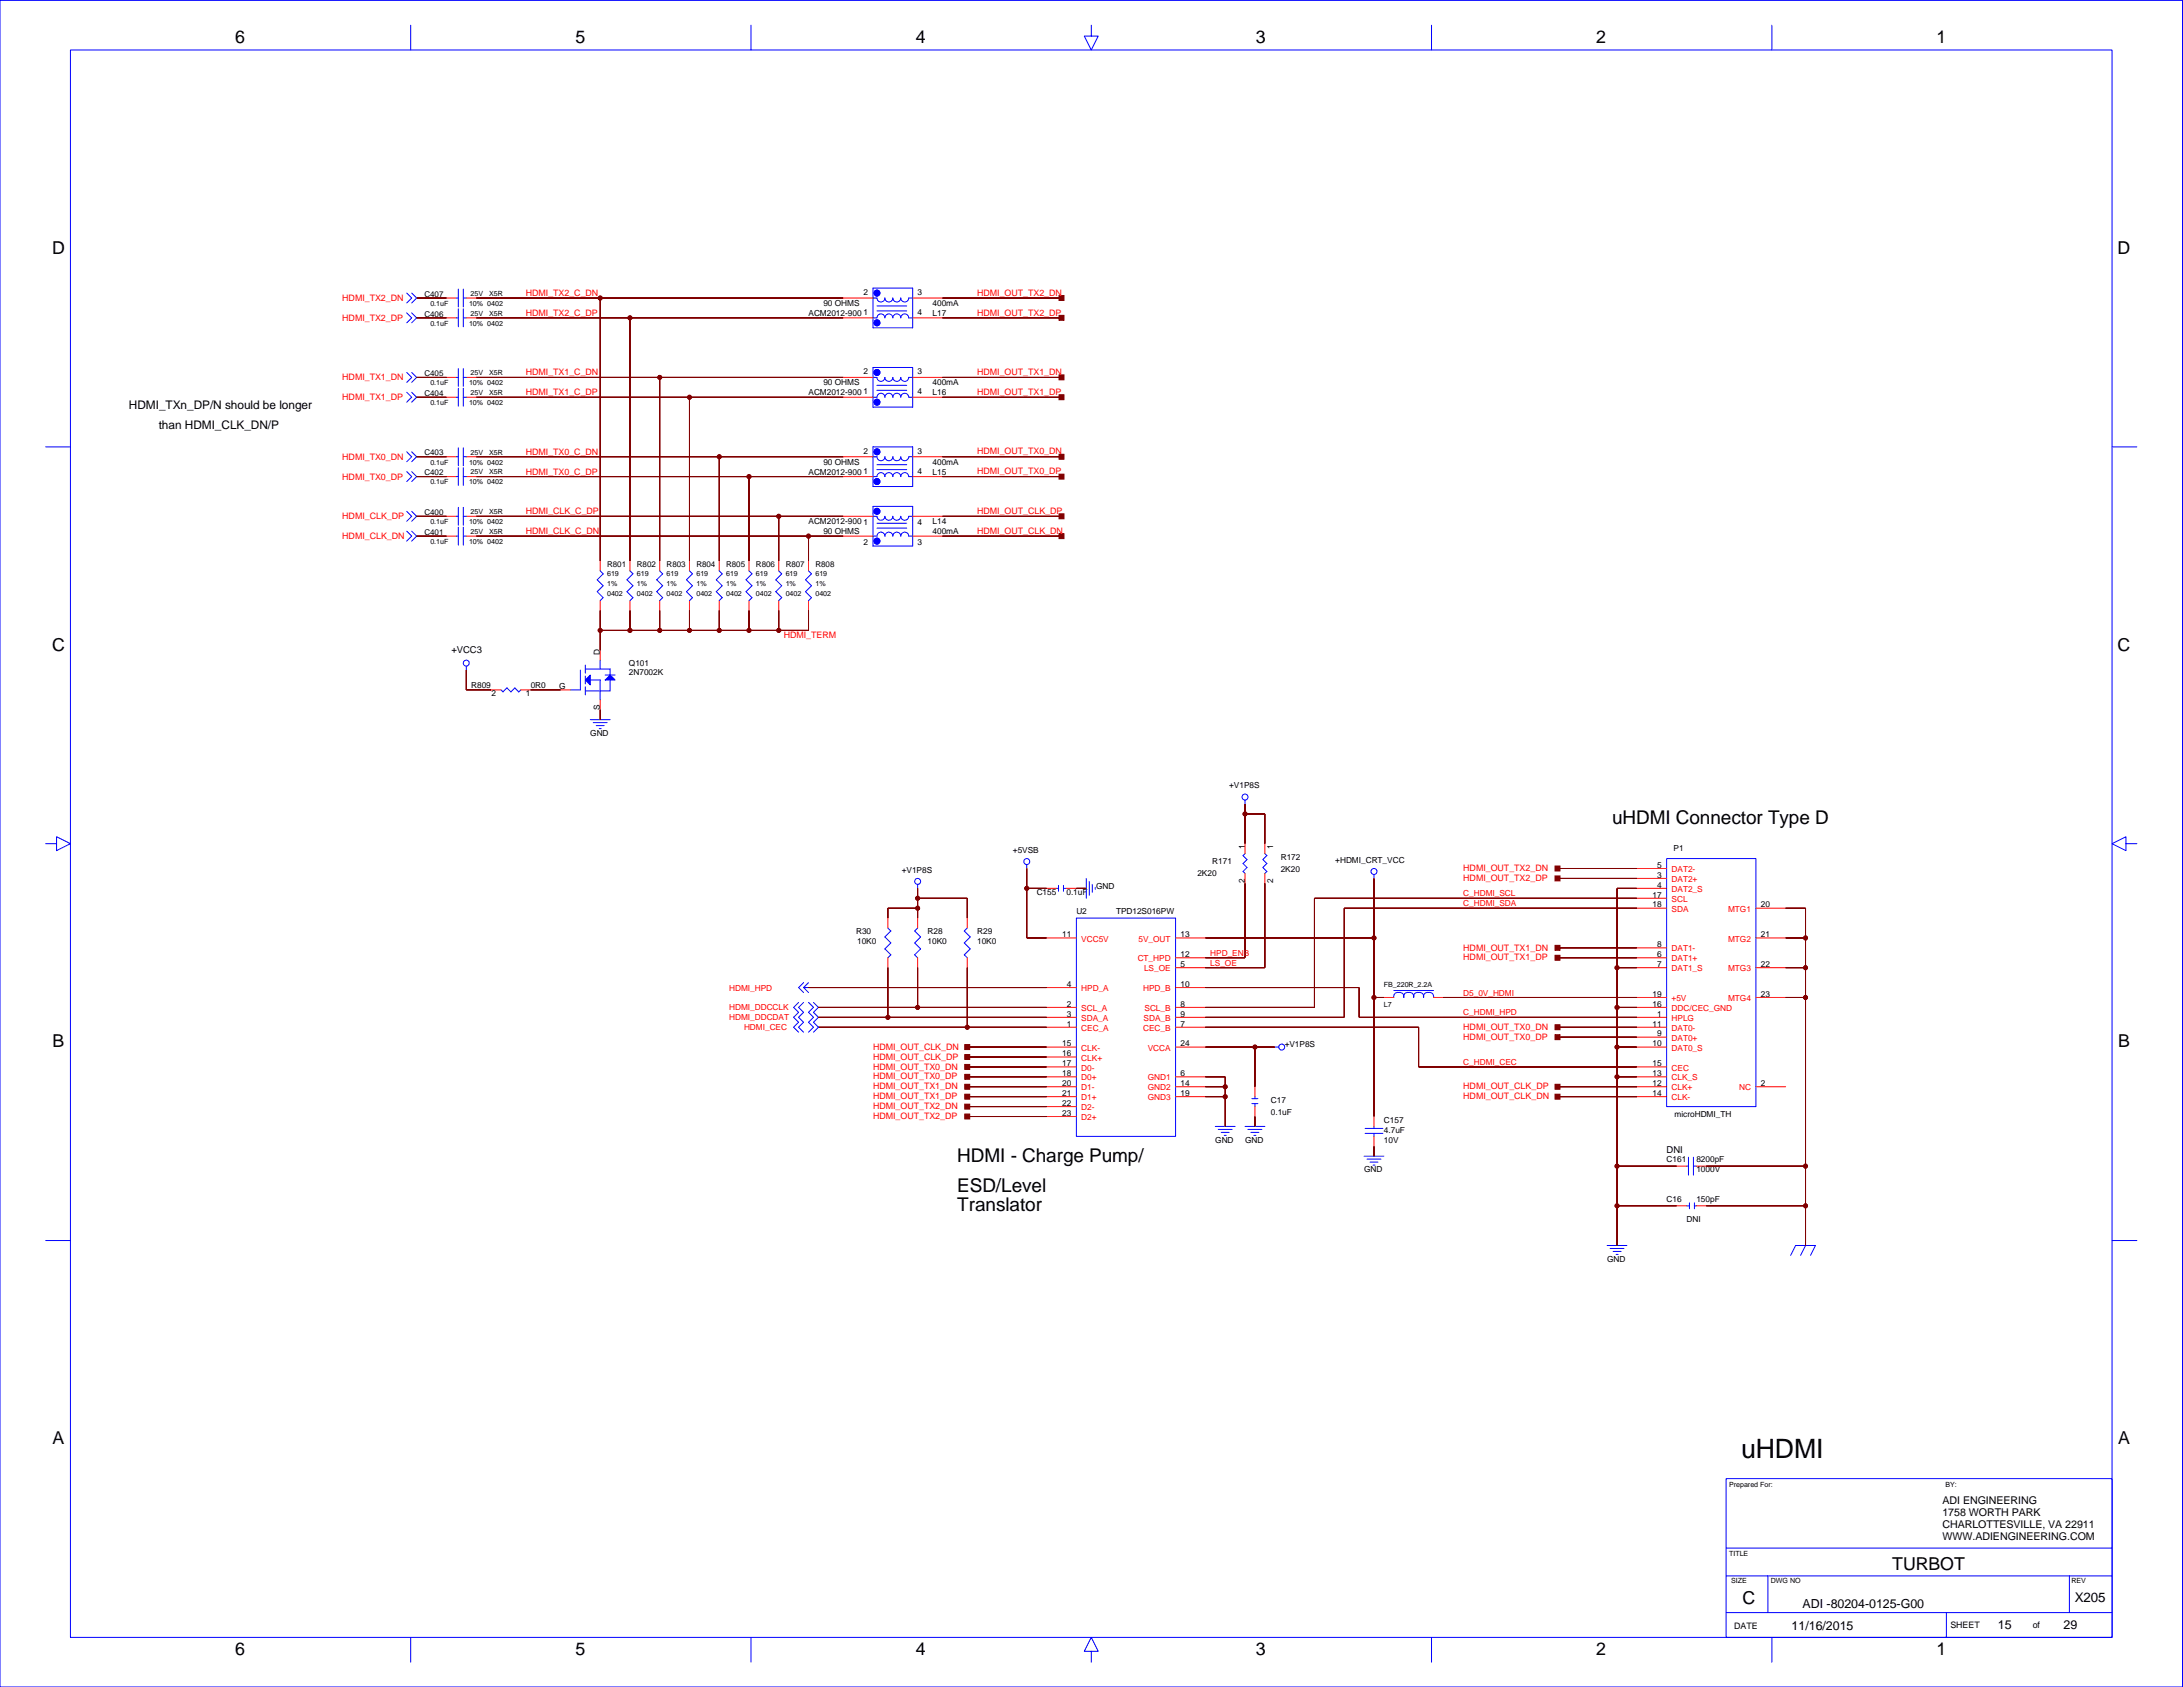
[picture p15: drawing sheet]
<svg xmlns="http://www.w3.org/2000/svg" width="559mm" height="432mm" viewBox="0 0 559 432" stroke-linecap="round" stroke-linejoin="round" font-family="sans-serif">
<defs><g id="words">
<text font-size="6.8" x="445.7" y="373.1">uHDMI</text>
<g font-size="4.9">
<text x="412.7" y="211">uHDMI Connector Type D</text>
<text x="245.1" y="297.4">HDMI - Charge Pump/</text>
<text x="245.1" y="305">ESD/Level</text>
<text x="245.1" y="310.1">Translator</text>
</g>
<g font-size="4.6">
<text x="60.2" y="11.1">6</text>
<text x="147.3" y="11.1">5</text>
<text x="234.4" y="11.1">4</text>
<text x="321.5" y="11.1">3</text>
<text x="408.6" y="11.1">2</text>
<text x="495.7" y="11.1">1</text>
<text x="13.4" y="64.9">D</text>
<text x="542.1" y="64.9">D</text>
<text x="13.4" y="166.5">C</text>
<text x="542.1" y="166.5">C</text>
<text x="13.5" y="268.1">B</text>
<text x="542.2" y="268.1">B</text>
<text x="13.5" y="369.7">A</text>
<text x="542.2" y="369.7">A</text>
<text x="484.4" y="401.8">TURBOT</text>
<text x="446.1" y="410.6">C</text>
<text x="60.2" y="423.5">6</text>
<text x="147.3" y="423.5">5</text>
<text x="234.4" y="423.5">4</text>
<text x="321.5" y="423.5">3</text>
<text x="408.6" y="423.5">2</text>
<text x="495.7" y="423.5">1</text>
</g>
<text font-size="3.4" x="531.1" y="410">X205</text>
<g font-size="3.2">
<text x="461.4" y="411.5">ADI -80204-0125-G00</text>
<text x="458.6" y="417.1">11/16/2015</text>
<text x="511.4" y="416.9">15</text>
<text x="528.2" y="417">29</text>
</g>
<g font-size="3">
<text x="33" y="104.8">HDMI_TXn_DP/N should be longer</text>
<text x="40.6" y="109.9">than HDMI_CLK_DN/P</text>
</g>
<g font-size="2.7">
<text x="497.2" y="385">ADI ENGINEERING</text>
<text x="497.2" y="388">1758 WORTH PARK</text>
<text x="497.2" y="391.1">CHARLOTTESVILLE, VA 22911</text>
<text x="497.2" y="394.1">WWW.ADIENGINEERING.COM</text>
</g>
<g font-size="2.4">
<text x="115.5" y="167.2">+VCC3</text>
<text x="426.6" y="295.2">DNI</text>
</g>
<g font-size="2.3" fill="#f00">
<text x="87.6" y="77">HDMI_TX2_DN</text>
<text x="134.6" y="75.8">HDMI_TX2_C_DN</text>
<text x="250.1" y="75.7">HDMI_OUT_TX2_DN</text>
<text x="87.6" y="82.1">HDMI_TX2_DP</text>
<text x="134.6" y="80.8">HDMI_TX2_C_DP</text>
<text x="250.1" y="80.8">HDMI_OUT_TX2_DP</text>
<text x="87.6" y="97.3">HDMI_TX1_DN</text>
<text x="134.6" y="101.2">HDMI_TX1_C_DP</text>
<text x="134.6" y="96.1">HDMI_TX1_C_DN</text>
<text x="250.1" y="96">HDMI_OUT_TX1_DN</text>
<text x="250.1" y="101.1">HDMI_OUT_TX1_DP</text>
<text x="87.6" y="102.4">HDMI_TX1_DP</text>
<text x="87.6" y="117.7">HDMI_TX0_DN</text>
<text x="134.6" y="116.4">HDMI_TX0_C_DN</text>
<text x="250.1" y="116.3">HDMI_OUT_TX0_DN</text>
<text x="87.6" y="122.7">HDMI_TX0_DP</text>
<text x="134.6" y="121.5">HDMI_TX0_C_DP</text>
<text x="250.1" y="121.4">HDMI_OUT_TX0_DP</text>
<text x="134.6" y="131.6">HDMI_CLK_C_DP</text>
<text x="250.1" y="131.6">HDMI_OUT_CLK_DP</text>
<text x="87.6" y="132.9">HDMI_CLK_DP</text>
<text x="87.6" y="138">HDMI_CLK_DN</text>
<text x="134.6" y="136.7">HDMI_CLK_C_DN</text>
<text x="250.1" y="136.6">HDMI_OUT_CLK_DN</text>
<text x="200.6" y="163.4">HDMI_TERM</text>
<text x="374.6" y="223">HDMI_OUT_TX2_DN</text>
<text x="374.6" y="225.5">HDMI_OUT_TX2_DP</text>
<text x="374.6" y="243.3">HDMI_OUT_TX1_DN</text>
<text x="374.6" y="245.8">HDMI_OUT_TX1_DP</text>
<text x="374.6" y="263.6">HDMI_OUT_TX0_DN</text>
<text x="223.5" y="268.7">HDMI_OUT_CLK_DN</text>
<text x="374.6" y="266.1">HDMI_OUT_TX0_DP</text>
<text x="223.5" y="273.8">HDMI_OUT_TX0_DN</text>
<text x="223.5" y="271.2">HDMI_OUT_CLK_DP</text>
<text x="223.5" y="276.3">HDMI_OUT_TX0_DP</text>
<text x="223.5" y="278.8">HDMI_OUT_TX1_DN</text>
<text x="223.5" y="281.4">HDMI_OUT_TX1_DP</text>
<text x="374.6" y="281.4">HDMI_OUT_CLK_DN</text>
<text x="374.6" y="278.8">HDMI_OUT_CLK_DP</text>
<text x="223.5" y="283.9">HDMI_OUT_TX2_DN</text>
<text x="223.5" y="286.5">HDMI_OUT_TX2_DP</text>
</g>
<g font-size="2.3">
<text x="443.9" y="417.1">DATE</text>
<text x="499.3" y="416.8">SHEET</text>
<text x="520.3" y="416.8">of</text>
</g>
<g font-size="2.1">
<text x="221" y="75.5">2</text>
<text x="234.9" y="75.5">3</text>
<text x="207" y="80.9">ACM2012-900</text>
<text x="210.8" y="78.3">90 OHMS</text>
<text x="221" y="80.6">1</text>
<text x="234.9" y="80.6">4</text>
<text x="238.7" y="80.9">L17</text>
<text x="238.7" y="78.3">400mA</text>
<text x="221" y="95.8">2</text>
<text x="234.9" y="95.8">3</text>
<text x="207" y="101.2">ACM2012-900</text>
<text x="210.8" y="98.7">90 OHMS</text>
<text x="221" y="100.9">1</text>
<text x="234.9" y="100.9">4</text>
<text x="238.7" y="101.2">L16</text>
<text x="238.7" y="98.7">400mA</text>
<text x="210.8" y="119">90 OHMS</text>
<text x="221" y="116.1">2</text>
<text x="234.9" y="116.1">3</text>
<text x="238.7" y="119">400mA</text>
<text x="207" y="121.5">ACM2012-900</text>
<text x="221" y="121.2">1</text>
<text x="234.9" y="121.2">4</text>
<text x="238.7" y="121.5">L15</text>
<text x="207" y="134">ACM2012-900</text>
<text x="210.8" y="136.6">90 OHMS</text>
<text x="221" y="134.3">1</text>
<text x="234.9" y="134.3">4</text>
<text x="238.7" y="136.6">400mA</text>
<text x="238.7" y="134">L14</text>
<text x="221" y="139.4">2</text>
<text x="234.9" y="139.4">3</text>
<text x="153.6" y="167.7" transform="rotate(-90 153.6 167.7)">D</text>
<text x="161" y="170.6">Q101</text>
<text x="161" y="172.8">2N7002K</text>
<text x="120.6" y="176.1">R809</text>
<text x="125.8" y="178.2">2</text>
<text x="134.6" y="178.2">1</text>
<text x="135.9" y="176.1">0R0</text>
<text x="143.1" y="176.4">G</text>
<text x="153.6" y="181.8" transform="rotate(-90 153.6 181.8)">S</text>
<text x="151.1" y="188.3">GND</text>
<text x="314.6" y="201.8">+V1P8S</text>
<text x="259.3" y="218.3">+5VSB</text>
<text x="310.3" y="221.2">R171</text>
<text x="318.6" y="217.2" transform="rotate(-90 318.6 217.2)">1</text>
<text x="325.9" y="217.2" transform="rotate(-90 325.9 217.2)">1</text>
<text x="327.8" y="220.1">R172</text>
<text x="341.8" y="220.8">+HDMI_CRT_VCC</text>
<text x="428.4" y="217.8">P1</text>
<text x="230.8" y="223.4">+V1P8S</text>
<text x="280.6" y="227.4">GND</text>
<text x="306.5" y="224.2">2K20</text>
<text x="318.6" y="226" transform="rotate(-90 318.6 226)">2</text>
<text x="325.9" y="226" transform="rotate(-90 325.9 226)">2</text>
<text x="327.8" y="223.1">2K20</text>
<text x="424.2" y="227.2">4</text>
<text x="424.2" y="222.1">5</text>
<text x="424.2" y="224.7">3</text>
<text x="265.4" y="229">C155</text>
<text x="273" y="229">0.1uF</text>
<text x="423" y="232.3">18</text>
<text x="423" y="229.7">17</text>
<text x="450.7" y="232.3">20</text>
<text x="219.2" y="239.1">R30</text>
<text x="237.4" y="239.1">R28</text>
<text x="250.1" y="239.1">R29</text>
<text x="271.9" y="239.9">11</text>
<text x="275.5" y="234">U2</text>
<text x="285.7" y="234">TPD12S016PW</text>
<text x="302.2" y="239.9">13</text>
<text x="450.7" y="239.9">21</text>
<text x="219.4" y="241.7">10K0</text>
<text x="237.4" y="241.7">10K0</text>
<text x="250.1" y="241.7">10K0</text>
<text x="302.2" y="245">12</text>
<text x="424.2" y="242.4">8</text>
<text x="424.2" y="245">6</text>
<text x="302.2" y="247.5">5</text>
<text x="424.2" y="247.5">7</text>
<text x="450.7" y="247.5">22</text>
<text x="273.1" y="252.6">4</text>
<text x="273.1" y="257.7">2</text>
<text x="302.2" y="257.7">8</text>
<text x="302.2" y="252.6">10</text>
<text x="423" y="255.1">19</text>
<text x="423" y="257.7">16</text>
<text x="450.7" y="255.1">23</text>
<text x="273.1" y="262.7">1</text>
<text x="273.1" y="260.2">3</text>
<text x="302.2" y="260.2">9</text>
<text x="302.2" y="262.7">7</text>
<text x="423" y="262.7">11</text>
<text x="424.2" y="260.2">1</text>
<text x="271.9" y="267.8">15</text>
<text x="302.2" y="267.8">24</text>
<text x="328.9" y="268.1">+V1P8S</text>
<text x="423" y="267.8">10</text>
<text x="424.2" y="265.3">9</text>
<text x="271.9" y="275.4">18</text>
<text x="271.9" y="272.9">17</text>
<text x="271.9" y="270.4">16</text>
<text x="302.2" y="275.4">6</text>
<text x="423" y="272.9">15</text>
<text x="423" y="275.4">13</text>
<text x="271.9" y="280.5">21</text>
<text x="271.9" y="278">20</text>
<text x="302.2" y="278">14</text>
<text x="302.2" y="280.5">19</text>
<text x="423" y="280.5">14</text>
<text x="423" y="278">12</text>
<text x="450.7" y="278">2</text>
<text x="271.9" y="285.6">23</text>
<text x="271.9" y="283.1">22</text>
<text x="325.3" y="285.3">0.1uF</text>
<text x="325.3" y="282.3">C17</text>
<text x="354.2" y="287.4">C157</text>
<text x="428.7" y="285.9">microHDMI_TH</text>
<text x="311.1" y="292.5">GND</text>
<text x="318.7" y="292.5">GND</text>
<text x="354.2" y="289.9">4.7uF</text>
<text x="354.2" y="292.5">10V</text>
<text x="426.6" y="297.5">C161</text>
<text x="434.2" y="297.5">8200pF</text>
<text x="349.2" y="300.1">GND</text>
<text x="434.2" y="300.1">1000V</text>
<text x="426.6" y="307.7">C16</text>
<text x="434.2" y="307.7">150pF</text>
<text x="431.7" y="312.8">DNI</text>
<text x="411.4" y="322.9">GND</text>
</g>
<g font-size="2.1" fill="#f00">
<text x="427.9" y="225.8">DAT2+</text>
<text x="427.9" y="223.2">DAT2-</text>
<text x="374.6" y="232">C_HDMI_SDA</text>
<text x="374.6" y="229.4">C_HDMI_SCL</text>
<text x="427.9" y="228.3">DAT2_S</text>
<text x="427.9" y="230.8">SCL</text>
<text x="427.9" y="233.4">SDA</text>
<text x="442.3" y="233.4">MTG1</text>
<text x="276.8" y="241">VCC5V</text>
<text x="291.5" y="241">5V_OUT</text>
<text x="309.8" y="244.7">HPD_ENB</text>
<text x="427.9" y="243.5">DAT1-</text>
<text x="442.3" y="241">MTG2</text>
<text x="291.2" y="246.1">CT_HPD</text>
<text x="292.9" y="248.6">LS_OE</text>
<text x="309.8" y="247.2">LS_OE</text>
<text x="427.9" y="246.1">DAT1+</text>
<text x="427.9" y="248.6">DAT1_S</text>
<text x="442.3" y="248.6">MTG3</text>
<text x="186.6" y="253.6">HDMI_HPD</text>
<text x="276.8" y="253.7">HPD_A</text>
<text x="292.6" y="253.7">HPD_B</text>
<text x="374.6" y="254.8">D5_0V_HDMI</text>
<text x="427.9" y="256.2">+5V</text>
<text x="442.3" y="256.2">MTG4</text>
<text x="186.6" y="258.6">HDMI_DDCCLK</text>
<text x="186.6" y="261.2">HDMI_DDCDAT</text>
<text x="190.5" y="263.7">HDMI_CEC</text>
<text x="276.8" y="258.8">SCL_A</text>
<text x="276.8" y="261.3">SDA_A</text>
<text x="276.8" y="263.9">CEC_A</text>
<text x="292.6" y="263.9">CEC_B</text>
<text x="292.7" y="261.3">SDA_B</text>
<text x="293" y="258.8">SCL_B</text>
<text x="374.6" y="259.9">C_HDMI_HPD</text>
<text x="427.9" y="263.9">DAT0-</text>
<text x="427.9" y="258.8">DDC/CEC_GND</text>
<text x="427.9" y="261.3">HPLG</text>
<text x="276.8" y="268.9">CLK-</text>
<text x="293.8" y="268.9">VCCA</text>
<text x="427.9" y="266.4">DAT0+</text>
<text x="427.9" y="268.9">DAT0_S</text>
<text x="276.8" y="271.5">CLK+</text>
<text x="276.8" y="274">D0-</text>
<text x="374.6" y="272.6">C_HDMI_CEC</text>
<text x="427.9" y="274">CEC</text>
<text x="276.8" y="276.6">D0+</text>
<text x="276.8" y="279.1">D1-</text>
<text x="276.8" y="281.6">D1+</text>
<text x="293.8" y="281.6">GND3</text>
<text x="293.8" y="279.1">GND2</text>
<text x="293.8" y="276.6">GND1</text>
<text x="427.9" y="279.1">CLK+</text>
<text x="427.9" y="281.6">CLK-</text>
<text x="427.9" y="276.6">CLK_S</text>
<text x="445.2" y="279.1">NC</text>
<text x="276.8" y="284.2">D2-</text>
<text x="276.8" y="286.7">D2+</text>
</g>
<g font-size="2">
<text x="108.7" y="75.9">C407</text>
<text x="108.7" y="81">C406</text>
<text x="108.7" y="96.3">C405</text>
<text x="108.7" y="101.3">C404</text>
<text x="108.7" y="116.6">C403</text>
<text x="108.7" y="121.7">C402</text>
<text x="108.7" y="131.8">C400</text>
<text x="108.7" y="136.9">C401</text>
<text x="155.4" y="145.1">R801</text>
<text x="163" y="145.1">R802</text>
<text x="170.6" y="145.1">R803</text>
<text x="178.3" y="145.1">R804</text>
<text x="185.9" y="145.1">R805</text>
<text x="193.5" y="145.1">R806</text>
<text x="201.1" y="145.1">R807</text>
<text x="208.7" y="145.1">R808</text>
</g>
<g font-size="1.8">
<text x="120.5" y="75.7">25V</text>
<text x="125.2" y="75.7">X5R</text>
<text x="110.2" y="78.3">0.1uF</text>
<text x="110.2" y="83.4">0.1uF</text>
<text x="120.1" y="78.3">10% 0402</text>
<text x="120.1" y="83.4">10% 0402</text>
<text x="120.5" y="80.8">25V</text>
<text x="125.2" y="80.8">X5R</text>
<text x="110.2" y="98.6">0.1uF</text>
<text x="120.1" y="98.6">10% 0402</text>
<text x="120.5" y="96.1">25V</text>
<text x="120.5" y="101.1">25V</text>
<text x="125.2" y="96.1">X5R</text>
<text x="125.2" y="101.1">X5R</text>
<text x="110.2" y="103.7">0.1uF</text>
<text x="120.1" y="103.7">10% 0402</text>
<text x="110.2" y="118.9">0.1uF</text>
<text x="120.1" y="118.9">10% 0402</text>
<text x="120.5" y="116.4">25V</text>
<text x="125.2" y="116.4">X5R</text>
<text x="110.2" y="124">0.1uF</text>
<text x="120.1" y="124">10% 0402</text>
<text x="120.5" y="121.5">25V</text>
<text x="125.2" y="121.5">X5R</text>
<text x="120.5" y="131.6">25V</text>
<text x="125.2" y="131.6">X5R</text>
<text x="110.2" y="134.1">0.1uF</text>
<text x="120.1" y="134.1">10% 0402</text>
<text x="120.5" y="136.7">25V</text>
<text x="125.2" y="136.7">X5R</text>
<text x="110.2" y="139.2">0.1uF</text>
<text x="120.1" y="139.2">10% 0402</text>
<text x="155.4" y="147.5">619</text>
<text x="163" y="147.5">619</text>
<text x="170.6" y="147.5">619</text>
<text x="178.3" y="147.5">619</text>
<text x="185.9" y="147.5">619</text>
<text x="193.5" y="147.5">619</text>
<text x="201.1" y="147.5">619</text>
<text x="208.7" y="147.5">619</text>
<text x="155.4" y="152.6">0402</text>
<text x="155.4" y="150">1%</text>
<text x="163" y="152.6">0402</text>
<text x="163" y="150">1%</text>
<text x="170.6" y="152.6">0402</text>
<text x="170.6" y="150">1%</text>
<text x="178.3" y="152.6">0402</text>
<text x="178.3" y="150">1%</text>
<text x="185.9" y="152.6">0402</text>
<text x="185.9" y="150">1%</text>
<text x="193.5" y="152.6">0402</text>
<text x="193.5" y="150">1%</text>
<text x="201.1" y="152.6">0402</text>
<text x="201.1" y="150">1%</text>
<text x="208.7" y="152.6">0402</text>
<text x="208.7" y="150">1%</text>
<text x="354.2" y="252.6">FB_220R_2.2A</text>
<text x="354.2" y="257.6">L7</text>
<text x="442.6" y="380.6">Prepared For:</text>
<text x="498" y="380.6">BY:</text>
<text x="442.6" y="398.4">TITLE</text>
<text x="443.1" y="405.2">SIZE</text>
<text x="453.3" y="405.2">DWG NO</text>
<text x="530.2" y="405.2">REV</text>
</g>
</g></defs>
<g fill="none" stroke="#00f" stroke-width=".26">
<path d="M0 .1h558.7v431.7h-558.7zM18 12.8h522.6v406.3h-522.6zM105.1 6.4v6.4M192.2 6.4v6.4M279.3 6.4v2.8h1.8l-1.8 3.6-1.7-3.6h1.7M366.4 6.4v6.4M453.5 6.4v6.4M104.1 75l1.3 1.3-1.3 1.3M105.4 75l1.3 1.3-1.3 1.3M116.8 76.3h.5M117.3 74v4.6M117.3 79.1v4.5"/>
<path d="M118.6 76.3h.8M118.6 74v4.6M118.6 79.1v4.5M223.5 76.3h1a1.02 1.02 0 0 0 1 1 1.02 1.02 0 0 0 1-1 1.02 1.02 0 0 0 1 1 1.02 1.02 0 0 0 1-1 1.02 1.02 0 0 0 1.1 1 1.02 1.02 0 0 0 1-1 1.02 1.02 0 0 0 1 1 1.02 1.02 0 0 0 1-1h1M223.5 73.7h10.1v10.2h-10.1zM224.5 78.3h7.6M224.5 79.6h7.6M104.1 80.1l1.3 1.3-1.3 1.2M104.1 95.3l1.3 1.3-1.3 1.3M105.4 80.1l1.3 1.3-1.3 1.2M105.4 95.3l1.3 1.3-1.3 1.3M116.8 96.6h.5"/>
<path d="M116.8 81.4h.5M117.3 94.3v4.6M117.3 99.4v4.6M118.6 96.6h.8M118.6 81.4h.8M118.6 94.3v4.6M118.6 99.4v4.6M223.5 96.6h1a1.02 1.02 0 0 0 1 1 1.02 1.02 0 0 0 1-1 1.02 1.02 0 0 0 1 1 1.02 1.02 0 0 0 1-1 1.02 1.02 0 0 0 1.1 1 1.02 1.02 0 0 0 1-1 1.02 1.02 0 0 0 1 1 1.02 1.02 0 0 0 1-1h1M223.5 81.4h1a1.02 1.02 0 0 1 1-1.1 1.02 1.02 0 0 1 1 1.1 1.02 1.02 0 0 1 1-1.1 1.02 1.02 0 0 1 1 1.1 1.02 1.02 0 0 1 1.1-1.1 1.02 1.02 0 0 1 1 1.1 1.02 1.02 0 0 1 1-1.1 1.02 1.02 0 0 1 1 1.1h1M223.5 94.1h10.1v10.1h-10.1zM224.5 98.6h7.6M224.5 99.9h7.6"/>
<path d="M224.7 83.9h.1M11.7 114.4h6.3M104.1 100.4l1.3 1.3-1.3 1.2M104.1 115.6l1.3 1.3-1.3 1.3M105.4 100.4l1.3 1.3-1.3 1.2M105.4 115.6l1.3 1.3-1.3 1.3M116.8 116.9h.5M116.8 101.7h.5M117.3 114.6v4.6M117.3 119.7v4.6M118.6 116.9h.8M118.6 101.7h.8"/>
<path d="M118.6 114.6v4.6M118.6 119.7v4.6M223.5 116.9h1a1.02 1.02 0 0 0 1 1 1.02 1.02 0 0 0 1-1 1.02 1.02 0 0 0 1 1 1.02 1.02 0 0 0 1-1 1.02 1.02 0 0 0 1.1 1 1.02 1.02 0 0 0 1-1 1.02 1.02 0 0 0 1 1 1.02 1.02 0 0 0 1-1h1M223.5 101.7h1a1.02 1.02 0 0 1 1-1 1.02 1.02 0 0 1 1 1 1.02 1.02 0 0 1 1-1 1.02 1.02 0 0 1 1 1 1.02 1.02 0 0 1 1.1-1 1.02 1.02 0 0 1 1 1 1.02 1.02 0 0 1 1-1 1.02 1.02 0 0 1 1 1h1M223.5 114.4h10.1v10.1h-10.1zM224.5 118.9h7.6M540.6 114.4h6.4M104.1 120.7l1.3 1.3-1.3 1.3M104.1 136l1.3 1.2-1.3 1.3M104.1 130.9l1.3 1.2-1.3 1.3M105.4 120.7l1.3 1.3-1.3 1.3M105.4 136l1.3 1.2-1.3 1.3"/>
<path d="M105.4 130.9l1.3 1.2-1.3 1.3M116.8 122h.5M116.8 132.1h.5M116.8 137.2h.5M117.3 129.9v4.5M117.3 134.9v4.6M118.6 122h.8M118.6 129.9v4.5M118.6 134.9v4.6M118.6 132.1h.8M118.6 137.2h.8M223.5 122h1a1.02 1.02 0 0 1 1-1 1.02 1.02 0 0 1 1 1 1.02 1.02 0 0 1 1-1 1.02 1.02 0 0 1 1 1 1.02 1.02 0 0 1 1.1-1 1.02 1.02 0 0 1 1 1 1.02 1.02 0 0 1 1-1 1.02 1.02 0 0 1 1 1h1"/>
<path d="M223.5 132.1h1a1.02 1.02 0 0 0 1 1.1 1.02 1.02 0 0 0 1-1.1 1.02 1.02 0 0 0 1 1.1 1.02 1.02 0 0 0 1-1.1 1.02 1.02 0 0 0 1.1 1.1 1.02 1.02 0 0 0 1-1.1 1.02 1.02 0 0 0 1 1.1 1.02 1.02 0 0 0 1-1.1h1M223.5 137.2h1a1.02 1.02 0 0 1 1-1 1.02 1.02 0 0 1 1 1 1.02 1.02 0 0 1 1-1 1.02 1.02 0 0 1 1 1 1.02 1.02 0 0 1 1.1-1 1.02 1.02 0 0 1 1 1 1.02 1.02 0 0 1 1-1 1.02 1.02 0 0 1 1 1h1M223.5 129.6h10.1v10.2h-10.1zM224.5 120.2h7.6M224.5 135.2h7.6M224.5 133.9h7.6M153.6 146.1l.8 .8-1.5 1.5 1.5 1.5-1.5 1.5 1.5 1.6-.8 .7M161.3 146.1l.7 .8-1.5 1.5 1.5 1.5-1.5 1.5 1.5 1.6-.7 .7M168.9 146.1l.7 .8-1.5 1.5 1.5 1.5-1.5 1.5 1.5 1.6-.7 .7M176.5 146.1l.8 .8-1.6 1.5 1.6 1.5-1.6 1.5 1.6 1.6-.8 .7M184.1 146.1l.8 .8-1.6 1.5 1.6 1.5-1.6 1.5 1.6 1.6-.8 .7M191.7 146.1l.8 .8-1.5 1.5 1.5 1.5-1.5 1.5 1.5 1.6-.8 .7"/>
<path d="M199.3 146.1l.8 .8-1.5 1.5 1.5 1.5-1.5 1.5 1.5 1.6-.8 .7M207 146.1l.7 .8-1.5 1.5 1.5 1.5-1.5 1.5 1.5 1.6-.7 .7M119.4 170.5v1M128.2 176.6l.5 .5 1.1-1 1 1 1-1 1 1 .5-.5M148.6 171.5v5.1h-2.6M149.8 171.3h6.4v1.5M149.8 170.2v2.1M149.8 173v2.1M149.8 175.8v2.1M151.1 174h2.5v5.1M153.6 169v2.3M154.9 172.8h2.5"/>
<path d="M156.2 174v2.8h-6.4M151.1 184.2h5.1M151.9 185h3.5M152.6 185.7h2.1M153.4 186.5h.5M11.7 215.9h2.8v-1.7l3.5 1.7-3.5 1.8v-1.8M318.7 218.5l-.5 .5 1 1-1 1 1 1-1 1.1 .5 .5M318.7 204.8v1M323.8 218.5l.5 .5-1 1 1 1-1 1 1 1.1-.5 .5M426.6 219.8h22.9v63.4h-22.9zM544.2 215.9v-1.7l-3.6 1.7 3.6 1.8v-1.8h2.8M227.3 237.5l.7 .8-1.5 1.5 1.5 1.5-1.5 1.6 1.5 1.5-.7 .8"/>
<path d="M234.9 237.5l-.8 .8 1.6 1.5-1.6 1.5 1.6 1.6-1.6 1.5 .8 .8M234.9 226.4v1M247.6 237.5l-.8 .8 1.6 1.5-1.6 1.5 1.6 1.6-1.6 1.5 .8 .8M262.8 221.3v1M270.4 227.4h.6M271 226.6v1.5M272.2 226.6v1.5M272.2 227.4h.8M275.5 235h25.4v55.9h-25.4zM278.1 224.8v5.1M278.8 225.6v3.6M279.6 226.4v2"/>
<path d="M280.4 227.1v.5M351.7 223.8v1M204.4 256.6l-1.2 1.2 1.2 1.3-1.2 1.3 1.2 1.3-1.2 1.2 1.2 1.3M205.7 256.6l-1.3 1.2 1.3 1.3-1.3 1.3 1.3 1.3-1.3 1.2 1.3 1.3M205.7 251.5l-1.3 1.3 1.3 1.2M205.7 252.8h1.3M205.7 252.8l1.3 1.2M207 256.6l1.2 1.2-1.2 1.3 1.2 1.3-1.2 1.3 1.2 1.2-1.2 1.3M207 251.5l-1.3 1.3M208.2 256.6l1.3 1.2-1.3 1.3 1.3 1.3-1.3 1.3 1.3 1.2-1.3 1.3M356.8 253.5h10.1M363.1 254a1.05 1.05 0 0 0-1.2 1.3 1.15 1.15 0 0 0-1.6-1.3l-.5 .2-.4 .3-.1 .8a1.15 1.15 0 0 0-1.5-1.3l-.7 .3-.3 .5v.5"/>
<path d="M363.1 254a1.05 1.05 0 0 1 1.3 1.3 1.15 1.15 0 0 1 1.5-1.3l.6 .2 .3 .3 .1 .8M326.3 268h1M311.1 288.3h5.1M311.8 289.1h3.6M312.6 289.8h2M313.4 290.6h.5M318.7 288.3h5.1M319.5 289.1h3.5M320.2 289.8h2.1M320.5 282.5h1.5M320.5 281.2h1.5M321 290.6h.5"/>
<path d="M321.2 280.7v.5M321.2 282.5v.7M349.2 295.9h5M349.4 288.8h4.6M349.4 290.1h4.6M349.9 296.7h3.6M350.7 297.5h2M351.5 298.2h.5M351.7 288.3v.5M351.7 290.1v.8M431.7 298.5h.5M432.2 296.2v4.6"/>
<path d="M433.5 298.5h.7M433.5 296.2v4.6M11.7 317.5h6.3M411.4 318.8h5.1M412.1 319.6h3.6M431.7 308.6h.8M432.5 307.9v1.5M433.7 307.9v1.5M433.7 308.6h.5M462.2 318.8l-1.3 2.5M540.6 317.5h6.4M412.9 320.3h2"/>
<path d="M413.7 321.1h.5M458.4 321.3l1.2-2.5h5.1l-1.3 2.5M441.9 378.5h98.7v40.6h-98.7zM441.9 396.2h98.7M105.1 419.1v6.4M192.2 419.1v6.4M366.4 419.1v6.4M441.9 412.8h98.7M441.9 403.4h98.7M452.5 403.4v9.4M453.5 419.1v6.4M498.2 412.8v6.3"/>
<path d="M529.7 403.4v9.4M279.3 422.7h1.8l-1.8-3.6-1.7 3.6h1.7v2.8"/>
<circle cx="224.5" cy="75" r=".76"/>
<circle cx="224.5" cy="82.6" r=".76"/>
<circle cx="224.5" cy="95.3" r=".76"/>
<circle cx="224.5" cy="102.9" r=".76"/>
<circle cx="224.5" cy="115.6" r=".76"/>
<circle cx="224.5" cy="123.3" r=".76"/>
<circle cx="224.5" cy="138.5" r=".76"/>
<circle cx="224.5" cy="130.9" r=".76"/>
<circle cx="119.4" cy="169.7" r=".76"/>
<circle cx="318.7" cy="204" r=".76"/>
<circle cx="234.9" cy="225.6" r=".76"/>
<circle cx="262.8" cy="220.5" r=".76"/>
<circle cx="351.7" cy="223.1" r=".76"/>
<circle cx="328.1" cy="268" r=".76"/>
</g>
<g fill="none" stroke="#f00" stroke-width=".26">
<path d="M106.7 76.3h.1M114.3 76.3h2.5M119.4 76.3h2.5M215.9 76.3h7.6M233.6 76.3h7.6M106.7 81.4h.1M106.7 96.6h.1M114.3 96.6h2.5M114.3 81.4h2.5M119.4 96.6h2.5M119.4 81.4h2.5M215.9 96.6h7.6"/>
<path d="M215.9 81.4h7.6M233.6 96.6h7.6M233.6 81.4h7.6M106.7 101.7h.1M106.7 116.9h.1M114.3 116.9h2.5M114.3 101.7h2.5M119.4 116.9h2.5M119.4 101.7h2.5M215.9 116.9h7.6M215.9 101.7h7.6M233.6 116.9h7.6"/>
<path d="M233.6 101.7h7.6M106.7 122h.1M106.7 137.2h.1M106.7 132.1h.1M114.3 122h2.5M114.3 132.1h2.5M114.3 137.2h2.5M119.4 122h2.5M119.4 132.1h2.5M119.4 137.2h2.5M215.9 122h7.6M215.9 132.1h7.6"/>
<path d="M215.9 137.2h7.6M233.6 122h7.6M233.6 132.1h7.6M233.6 137.2h7.6M153.6 143.6v2.5M153.6 153.7v2.6M161.3 143.6v2.5M161.3 153.7v2.6M168.9 143.6v2.5M168.9 153.7v2.6M176.5 143.6v2.5M176.5 153.7v2.6"/>
<path d="M184.1 143.6v2.5M184.1 153.7v2.6M191.7 143.6v2.5M191.7 153.7v2.6M199.3 143.6v2.5M199.3 153.7v2.6M207 143.6v2.5M207 153.7v2.6M119.4 171.5h.1M125.7 176.6h2.5M133.3 176.6h2.6M143.5 176.6h2.5"/>
<path d="M153.6 166.4v2.6M153.6 179.1v2.6M153.6 184.2h.1M318.7 205.8h.1M318.7 215.9v2.6M323.8 215.9v2.6M227.3 235v2.5M234.9 227.4h.1M234.9 235v2.5M247.6 235v2.5M262.8 222.3h.1M267.9 227.4h2.5"/>
<path d="M273 227.4h2.5M278.1 227.4h.1M318.7 223.6v2.5M323.8 223.6v2.5M351.7 224.8h.1M419 227.4h7.6M419 224.8h7.6M419 222.3h7.6M419 229.9h7.6M419 232.5h7.6M449.5 232.5h7.6M207 252.8h.1"/>
<path d="M209.5 257.8h.1M227.3 245.2v2.5M234.9 245.2v2.5M247.6 245.2v2.5M267.9 257.8h7.6M267.9 252.8h7.6M267.9 240.1h7.6M300.9 257.8h7.6M300.9 252.8h7.6M300.9 240.1h7.6M300.9 247.7h7.6M300.9 245.2h7.6"/>
<path d="M354.2 255.3h2.6M366.9 255.3h2.6M419 257.8h7.6M419 247.7h7.6M419 245.2h7.6M419 242.6h7.6M419 255.3h7.6M449.5 240.1h7.6M449.5 247.7h7.6M449.5 255.3h7.6M209.5 260.4h.1M209.5 262.9h.1"/>
<path d="M267.9 270.5h7.6M267.9 268h7.6M267.9 273.1h7.6M267.9 275.6h7.6M267.9 278.2h7.6M267.9 260.4h7.6M267.9 262.9h7.6M300.9 268h7.6M300.9 275.6h7.6M300.9 278.2h7.6M300.9 260.4h7.6M300.9 262.9h7.6"/>
<path d="M321.2 278.2v2.5M326.3 268h.1M419 268h7.6M419 273.1h7.6M419 275.6h7.6M419 278.2h7.6M419 260.4h7.6M419 262.9h7.6M419 265.5h7.6M449.5 278.2h7.6M267.9 280.7h7.6M267.9 283.2h7.6"/>
<path d="M267.9 285.8h7.6M300.9 280.7h7.6M313.6 288.3h.1M321.2 288.3h.1M321.2 283.2v2.6M351.7 295.9h.1M351.7 285.8v2.5M351.7 290.9v2.5M419 280.7h7.6M429.2 298.5h2.5M434.2 298.5h2.6M413.9 318.8h.1"/>
<path d="M429.2 308.6h2.5M434.2 308.6h2.6M462.2 318.8h.1"/>
</g>
<g fill="#800000" stroke="#800000" stroke-width=".26">
<path d="M308.5 247.7h15.3z" fill-rule="evenodd"/>
<path d="M323.8 226.1v21.6z" fill-rule="evenodd"/>
<path d="M308.5 245.2h10.2z" fill-rule="evenodd"/>
<path d="M318.7 226.1v19.1z" fill-rule="evenodd"/>
<path d="M234.9 247.7v10.1z" fill-rule="evenodd"/>
<path d="M234.9 257.8h33z" fill-rule="evenodd"/>
<path d="M209.5 257.8h25.4z" fill-rule="evenodd"/>
<path d="M227.3 247.7v12.7z" fill-rule="evenodd"/>
<path d="M227.3 260.4h40.6z" fill-rule="evenodd"/>
<path d="M209.5 260.4h17.8z" fill-rule="evenodd"/>
<path d="M413.9 247.7h5.1z" fill-rule="evenodd"/>
<path d="M413.9 227.4h5.1z" fill-rule="evenodd"/>
<path d="M413.9 227.4v20.3z" fill-rule="evenodd"/>
<path d="M413.9 247.7v10.1z" fill-rule="evenodd"/>
<path d="M413.9 257.8h5.1z" fill-rule="evenodd"/>
<path d="M413.9 257.8v10.2z" fill-rule="evenodd"/>
<path d="M413.9 268h5.1z" fill-rule="evenodd"/>
<path d="M413.9 268v7.6z" fill-rule="evenodd"/>
<path d="M413.9 275.6h5.1z" fill-rule="evenodd"/>
<path d="M413.9 275.6v22.9z" fill-rule="evenodd"/>
<path d="M413.9 298.5h15.3z" fill-rule="evenodd"/>
<path d="M413.9 298.5v10.1z" fill-rule="evenodd"/>
<path d="M413.9 308.6h15.3z" fill-rule="evenodd"/>
<path d="M413.9 308.6v10.2z" fill-rule="evenodd"/>
<path d="M308.5 280.7h5.1z" fill-rule="evenodd"/>
<path d="M308.5 275.6h5.1z" fill-rule="evenodd"/>
<path d="M313.6 275.6v2.6z" fill-rule="evenodd"/>
<path d="M308.5 278.2h5.1z" fill-rule="evenodd"/>
<path d="M313.6 278.2v2.5z" fill-rule="evenodd"/>
<path d="M313.6 280.7v7.6z" fill-rule="evenodd"/>
<path d="M351.7 293.4v2.5z" fill-rule="evenodd"/>
<path d="M321.2 285.8v2.5z" fill-rule="evenodd"/>
<path d="M275.5 227.4h2.6z" fill-rule="evenodd"/>
<path d="M436.8 298.5h25.4z" fill-rule="evenodd"/>
<path d="M457.1 232.5h5.1z" fill-rule="evenodd"/>
<path d="M462.2 232.5v7.6z" fill-rule="evenodd"/>
<path d="M457.1 240.1h5.1z" fill-rule="evenodd"/>
<path d="M462.2 240.1v7.6z" fill-rule="evenodd"/>
<path d="M457.1 247.7h5.1z" fill-rule="evenodd"/>
<path d="M462.2 247.7v7.6z" fill-rule="evenodd"/>
<path d="M457.1 255.3h5.1z" fill-rule="evenodd"/>
<path d="M462.2 255.3v43.2z" fill-rule="evenodd"/>
<path d="M462.2 298.5v10.1z" fill-rule="evenodd"/>
<path d="M436.8 308.6h25.4z" fill-rule="evenodd"/>
<path d="M462.2 308.6v10.2z" fill-rule="evenodd"/>
<path d="M363.1 273.1h55.9z" fill-rule="evenodd"/>
<path d="M363.1 262.9v10.2z" fill-rule="evenodd"/>
<path d="M308.5 262.9h54.6z" fill-rule="evenodd"/>
<path d="M344.1 232.5h74.9z" fill-rule="evenodd"/>
<path d="M308.5 260.4h35.6z" fill-rule="evenodd"/>
<path d="M344.1 232.5v27.9z" fill-rule="evenodd"/>
<path d="M336.5 229.9h82.5z" fill-rule="evenodd"/>
<path d="M308.5 257.8h28z" fill-rule="evenodd"/>
<path d="M336.5 229.9v27.9z" fill-rule="evenodd"/>
<path d="M369.5 255.3h49.5z" fill-rule="evenodd"/>
<path d="M234.9 232.5v2.5z" fill-rule="evenodd"/>
<path d="M227.3 232.5v2.5z" fill-rule="evenodd"/>
<path d="M227.3 232.5h7.6z" fill-rule="evenodd"/>
<path d="M234.9 229.9v2.6z" fill-rule="evenodd"/>
<path d="M247.6 229.9v5.1z" fill-rule="evenodd"/>
<path d="M234.9 229.9h12.7z" fill-rule="evenodd"/>
<path d="M234.9 227.4v2.5z" fill-rule="evenodd"/>
<path d="M318.7 205.8v2.5z" fill-rule="evenodd"/>
<path d="M323.8 208.3v7.6z" fill-rule="evenodd"/>
<path d="M318.7 208.3h5.1z" fill-rule="evenodd"/>
<path d="M318.7 208.3v7.6z" fill-rule="evenodd"/>
<path d="M308.5 268h12.7z" fill-rule="evenodd"/>
<path d="M321.2 268v10.2z" fill-rule="evenodd"/>
<path d="M321.2 268h5.1z" fill-rule="evenodd"/>
<path d="M207 252.8h60.9z" fill-rule="evenodd"/>
<path d="M209.5 262.9h38.1z" fill-rule="evenodd"/>
<path d="M247.6 247.7v15.2z" fill-rule="evenodd"/>
<path d="M247.6 262.9h20.3z" fill-rule="evenodd"/>
<path d="M262.8 222.3v5.1z" fill-rule="evenodd"/>
<path d="M262.8 227.4h5.1z" fill-rule="evenodd"/>
<path d="M262.8 227.4v12.7z" fill-rule="evenodd"/>
<path d="M262.8 240.1h5.1z" fill-rule="evenodd"/>
<path d="M153.6 181.7v2.5z" fill-rule="evenodd"/>
<path d="M135.9 176.6h7.6z" fill-rule="evenodd"/>
<path d="M119.4 176.6h6.3z" fill-rule="evenodd"/>
<path d="M119.4 171.5v5.1z" fill-rule="evenodd"/>
<path d="M121.9 96.6h47z" fill-rule="evenodd"/>
<path d="M168.9 96.6h47z" fill-rule="evenodd"/>
<path d="M168.9 96.6v47z" fill-rule="evenodd"/>
<path d="M121.9 101.7h54.6z" fill-rule="evenodd"/>
<path d="M176.5 101.7h39.4z" fill-rule="evenodd"/>
<path d="M176.5 101.7v41.9z" fill-rule="evenodd"/>
<path d="M184.1 116.9h31.8z" fill-rule="evenodd"/>
<path d="M184.1 116.9v26.7z" fill-rule="evenodd"/>
<path d="M121.9 116.9h62.2z" fill-rule="evenodd"/>
<path d="M191.7 122h24.2z" fill-rule="evenodd"/>
<path d="M191.7 122v21.6z" fill-rule="evenodd"/>
<path d="M121.9 122h69.8z" fill-rule="evenodd"/>
<path d="M121.9 132.1h77.4z" fill-rule="evenodd"/>
<path d="M199.3 132.1h16.6z" fill-rule="evenodd"/>
<path d="M199.3 132.1v11.5z" fill-rule="evenodd"/>
<path d="M121.9 137.2h85.1z" fill-rule="evenodd"/>
<path d="M207 137.2h8.9z" fill-rule="evenodd"/>
<path d="M207 137.2v6.4z" fill-rule="evenodd"/>
<path d="M153.6 161.4v5z" fill-rule="evenodd"/>
<path d="M207 156.3v5.1z" fill-rule="evenodd"/>
<path d="M161.3 156.3v5.1z" fill-rule="evenodd"/>
<path d="M153.6 156.3v5.1z" fill-rule="evenodd"/>
<path d="M153.6 161.4h7.7z" fill-rule="evenodd"/>
<path d="M168.9 161.4h7.6z" fill-rule="evenodd"/>
<path d="M176.5 156.3v5.1z" fill-rule="evenodd"/>
<path d="M161.3 161.4h7.6z" fill-rule="evenodd"/>
<path d="M168.9 156.3v5.1z" fill-rule="evenodd"/>
<path d="M184.1 161.4h7.6z" fill-rule="evenodd"/>
<path d="M191.7 156.3v5.1z" fill-rule="evenodd"/>
<path d="M176.5 161.4h7.6z" fill-rule="evenodd"/>
<path d="M184.1 156.3v5.1z" fill-rule="evenodd"/>
<path d="M191.7 161.4h7.6z" fill-rule="evenodd"/>
<path d="M199.3 156.3v5.1z" fill-rule="evenodd"/>
<path d="M199.3 161.4h7.7z" fill-rule="evenodd"/>
<path d="M121.9 76.3h31.7z" fill-rule="evenodd"/>
<path d="M153.6 76.3h62.3z" fill-rule="evenodd"/>
<path d="M153.6 76.3v67.3z" fill-rule="evenodd"/>
<path d="M161.3 81.4h54.6z" fill-rule="evenodd"/>
<path d="M161.3 81.4v62.2z" fill-rule="evenodd"/>
<path d="M121.9 81.4h39.4z" fill-rule="evenodd"/>
<path d="M347.9 260.4h71.1z" fill-rule="evenodd"/>
<path d="M347.9 252.8v7.6z" fill-rule="evenodd"/>
<path d="M308.5 252.8h39.4z" fill-rule="evenodd"/>
<path d="M398.7 262.9h20.3z" fill-rule="evenodd"/>
<path d="M398.1 262.3h1.2v1.3h-1.2z" fill-rule="evenodd"/>
<path d="M398.7 265.5h20.3z" fill-rule="evenodd"/>
<path d="M398.1 264.8h1.2v1.3h-1.2z" fill-rule="evenodd"/>
<path d="M398.7 280.7h20.3z" fill-rule="evenodd"/>
<path d="M398.1 280.1h1.2v1.2h-1.2z" fill-rule="evenodd"/>
<path d="M398.7 278.2h20.3z" fill-rule="evenodd"/>
<path d="M398.1 277.5h1.2v1.3h-1.2z" fill-rule="evenodd"/>
<path d="M398.7 242.6h20.3z" fill-rule="evenodd"/>
<path d="M398.1 242h1.2v1.2h-1.2z" fill-rule="evenodd"/>
<path d="M398.7 245.2h20.3z" fill-rule="evenodd"/>
<path d="M398.1 244.5h1.2v1.3h-1.2z" fill-rule="evenodd"/>
<path d="M398.7 222.3h20.3z" fill-rule="evenodd"/>
<path d="M398.1 221.7h1.2v1.2h-1.2z" fill-rule="evenodd"/>
<path d="M398.7 224.8h20.3z" fill-rule="evenodd"/>
<path d="M398.1 224.2h1.2v1.3h-1.2z" fill-rule="evenodd"/>
<path d="M106.7 76.3h7.6z" fill-rule="evenodd"/>
<path d="M106.7 96.6h7.6z" fill-rule="evenodd"/>
<path d="M106.7 101.7h7.6z" fill-rule="evenodd"/>
<path d="M106.7 116.9h7.6z" fill-rule="evenodd"/>
<path d="M106.7 122h7.6z" fill-rule="evenodd"/>
<path d="M106.7 81.4h7.6z" fill-rule="evenodd"/>
<path d="M106.7 132.1h7.6z" fill-rule="evenodd"/>
<path d="M106.7 137.2h7.6z" fill-rule="evenodd"/>
<path d="M241.2 137.2h30.5z" fill-rule="evenodd"/>
<path d="M271.1 136.6h1.3v1.3h-1.3z" fill-rule="evenodd"/>
<path d="M241.2 132.1h30.5z" fill-rule="evenodd"/>
<path d="M271.1 131.5h1.3v1.3h-1.3z" fill-rule="evenodd"/>
<path d="M241.2 116.9h30.5z" fill-rule="evenodd"/>
<path d="M271.1 116.3h1.3v1.2h-1.3z" fill-rule="evenodd"/>
<path d="M241.2 122h30.5z" fill-rule="evenodd"/>
<path d="M271.1 121.4h1.3v1.2h-1.3z" fill-rule="evenodd"/>
<path d="M241.2 96.6h30.5z" fill-rule="evenodd"/>
<path d="M271.1 96h1.3v1.2h-1.3z" fill-rule="evenodd"/>
<path d="M241.2 101.7h30.5z" fill-rule="evenodd"/>
<path d="M271.1 101h1.3v1.3h-1.3z" fill-rule="evenodd"/>
<path d="M241.2 76.3h30.5z" fill-rule="evenodd"/>
<path d="M271.1 75.6h1.3v1.3h-1.3z" fill-rule="evenodd"/>
<path d="M241.2 81.4h30.5z" fill-rule="evenodd"/>
<path d="M271.1 80.7h1.3v1.3h-1.3z" fill-rule="evenodd"/>
<path d="M247.6 273.1h20.3z" fill-rule="evenodd"/>
<path d="M247 272.5h1.2v1.2h-1.2z" fill-rule="evenodd"/>
<path d="M247.6 275.6h20.3z" fill-rule="evenodd"/>
<path d="M247 275h1.2v1.3h-1.2z" fill-rule="evenodd"/>
<path d="M247.6 268h20.3z" fill-rule="evenodd"/>
<path d="M247 267.4h1.2v1.2h-1.2z" fill-rule="evenodd"/>
<path d="M247.6 270.5h20.3z" fill-rule="evenodd"/>
<path d="M247 269.9h1.2v1.3h-1.2z" fill-rule="evenodd"/>
<path d="M247.6 278.2h20.3z" fill-rule="evenodd"/>
<path d="M247 277.5h1.2v1.3h-1.2z" fill-rule="evenodd"/>
<path d="M247.6 280.7h20.3z" fill-rule="evenodd"/>
<path d="M247 280.1h1.2v1.2h-1.2z" fill-rule="evenodd"/>
<path d="M247.6 283.2h20.3z" fill-rule="evenodd"/>
<path d="M247 282.6h1.2v1.3h-1.2z" fill-rule="evenodd"/>
<path d="M247.6 285.8h20.3z" fill-rule="evenodd"/>
<path d="M247 285.1h1.2v1.3h-1.2z" fill-rule="evenodd"/>
<path d="M351.7 224.8v15.3z" fill-rule="evenodd"/>
<path d="M308.5 240.1h43.2z" fill-rule="evenodd"/>
<path d="M351.7 240.1v15.2z" fill-rule="evenodd"/>
<path d="M351.7 255.3h2.5z" fill-rule="evenodd"/>
<path d="M351.7 255.3v30.5z" fill-rule="evenodd"/>
<circle cx="234.9" cy="257.8" r=".51"/>
<circle cx="227.3" cy="260.4" r=".51"/>
<circle cx="413.9" cy="247.7" r=".51"/>
<circle cx="413.9" cy="257.8" r=".51"/>
<circle cx="413.9" cy="268" r=".51"/>
<circle cx="413.9" cy="275.6" r=".51"/>
<circle cx="413.9" cy="298.5" r=".51"/>
<circle cx="413.9" cy="308.6" r=".51"/>
<circle cx="313.6" cy="278.2" r=".51"/>
<circle cx="313.6" cy="280.7" r=".51"/>
<circle cx="462.2" cy="240.1" r=".51"/>
<circle cx="462.2" cy="247.7" r=".51"/>
<circle cx="462.2" cy="255.3" r=".51"/>
<circle cx="462.2" cy="298.5" r=".51"/>
<circle cx="462.2" cy="308.6" r=".51"/>
<circle cx="234.9" cy="232.5" r=".51"/>
<circle cx="234.9" cy="229.9" r=".51"/>
<circle cx="318.7" cy="208.3" r=".51"/>
<circle cx="321.2" cy="268" r=".51"/>
<circle cx="247.6" cy="262.9" r=".51"/>
<circle cx="262.8" cy="227.4" r=".51"/>
<circle cx="168.9" cy="96.6" r=".51"/>
<circle cx="176.5" cy="101.7" r=".51"/>
<circle cx="184.1" cy="116.9" r=".51"/>
<circle cx="191.7" cy="122" r=".51"/>
<circle cx="199.3" cy="132.1" r=".51"/>
<circle cx="207" cy="137.2" r=".51"/>
<circle cx="153.6" cy="161.4" r=".51"/>
<circle cx="161.3" cy="161.4" r=".51"/>
<circle cx="168.9" cy="161.4" r=".51"/>
<circle cx="176.5" cy="161.4" r=".51"/>
<circle cx="184.1" cy="161.4" r=".51"/>
<circle cx="191.7" cy="161.4" r=".51"/>
<circle cx="199.3" cy="161.4" r=".51"/>
<circle cx="153.6" cy="76.3" r=".51"/>
<circle cx="161.3" cy="81.4" r=".51"/>
<circle cx="351.7" cy="240.1" r=".51"/>
<circle cx="351.7" cy="255.3" r=".51"/>
</g>
<g fill="none" stroke="#800000" stroke-width=".26">
<path d="M106.7 76.3h7.6M121.9 76.3h94M153.6 76.3v67.3M241.2 76.3h30.5M106.7 96.6h7.6M106.7 81.4h7.6M121.9 96.6h94M121.9 81.4h94M161.3 81.4v62.2M168.9 96.6v47M241.2 96.6h30.5M241.2 81.4h30.5"/>
<path d="M106.7 101.7h7.6M106.7 116.9h7.6M121.9 101.7h94M121.9 116.9h94M176.5 101.7v41.9M184.1 116.9v26.7M241.2 101.7h30.5M241.2 116.9h30.5M106.7 122h7.6M106.7 132.1h7.6M106.7 137.2h7.6M121.9 122h94"/>
<path d="M121.9 132.1h94M121.9 137.2h94M191.7 122v21.6M199.3 132.1v11.5M207 137.2v6.4M241.2 122h30.5M241.2 132.1h30.5M241.2 137.2h30.5M153.6 156.3v10.1M161.3 156.3v5.1M168.9 156.3v5.1M176.5 156.3v5.1"/>
<path d="M184.1 156.3v5.1M191.7 156.3v5.1M199.3 156.3v5.1M207 156.3v5.1h-53.4M119.4 171.5v5.1h6.3M135.9 176.6h7.6M153.6 181.7v2.5M318.7 208.3h5.1v7.6M318.7 205.8v10.1M234.9 227.4v7.6M234.9 232.5h-7.6v2.5M234.9 229.9h12.7v5.1"/>
<path d="M262.8 227.4h5.1M262.8 222.3v17.8h5.1M275.5 227.4h2.6M318.7 226.1v19.1h-10.2M323.8 226.1v21.6h-15.3M351.7 224.8v61M398.7 222.3h20.3M398.7 224.8h20.3M419 229.9h-82.5v27.9h-28M419 232.5h-74.9v27.9h-35.6M419 227.4h-5.1v91.4M457.1 232.5h5.1v86.3"/>
<path d="M207 252.8h60.9M209.5 257.8h58.4M227.3 247.7v12.7M234.9 247.7v10.1M247.6 247.7v15.2M308.5 252.8h39.4v7.6h71.1M308.5 240.1h43.2M351.7 255.3h2.5M369.5 255.3h49.5M398.7 245.2h20.3M398.7 242.6h20.3M413.9 247.7h5.1"/>
<path d="M413.9 257.8h5.1M457.1 247.7h5.1M457.1 240.1h5.1M457.1 255.3h5.1M209.5 260.4h58.4M209.5 262.9h58.4M247.6 268h20.3M247.6 275.6h20.3M247.6 278.2h20.3M247.6 273.1h20.3M247.6 270.5h20.3M308.5 268h17.8"/>
<path d="M308.5 275.6h5.1v12.7M308.5 278.2h5.1M308.5 262.9h54.6v10.2h55.9M321.2 268v10.2M398.7 278.2h20.3M398.7 262.9h20.3M398.7 265.5h20.3M413.9 268h5.1M413.9 275.6h5.1M247.6 280.7h20.3M247.6 283.2h20.3M247.6 285.8h20.3"/>
<path d="M308.5 280.7h5.1M321.2 285.8v2.5M351.7 293.4v2.5M398.7 280.7h20.3M413.9 298.5h15.3M436.8 298.5h25.4M413.9 308.6h15.3M436.8 308.6h25.4"/>
<circle cx="153.6" cy="76.3" r=".51"/>
<circle cx="161.3" cy="81.4" r=".51"/>
<circle cx="168.9" cy="96.6" r=".51"/>
<circle cx="176.5" cy="101.7" r=".51"/>
<circle cx="184.1" cy="116.9" r=".51"/>
<circle cx="191.7" cy="122" r=".51"/>
<circle cx="199.3" cy="132.1" r=".51"/>
<circle cx="207" cy="137.2" r=".51"/>
<circle cx="153.6" cy="161.4" r=".51"/>
<circle cx="161.3" cy="161.4" r=".51"/>
<circle cx="168.9" cy="161.4" r=".51"/>
<circle cx="176.5" cy="161.4" r=".51"/>
<circle cx="184.1" cy="161.4" r=".51"/>
<circle cx="191.7" cy="161.4" r=".51"/>
<circle cx="199.3" cy="161.4" r=".51"/>
<circle cx="318.7" cy="208.3" r=".51"/>
<circle cx="234.9" cy="232.5" r=".51"/>
<circle cx="234.9" cy="229.9" r=".51"/>
<circle cx="262.8" cy="227.4" r=".51"/>
<circle cx="234.9" cy="257.8" r=".51"/>
<circle cx="351.7" cy="255.3" r=".51"/>
<circle cx="351.7" cy="240.1" r=".51"/>
<circle cx="413.9" cy="247.7" r=".51"/>
<circle cx="413.9" cy="257.8" r=".51"/>
<circle cx="462.2" cy="247.7" r=".51"/>
<circle cx="462.2" cy="255.3" r=".51"/>
<circle cx="462.2" cy="240.1" r=".51"/>
<circle cx="227.3" cy="260.4" r=".51"/>
<circle cx="247.6" cy="262.9" r=".51"/>
<circle cx="313.6" cy="278.2" r=".51"/>
<circle cx="321.2" cy="268" r=".51"/>
<circle cx="413.9" cy="275.6" r=".51"/>
<circle cx="413.9" cy="268" r=".51"/>
<circle cx="313.6" cy="280.7" r=".51"/>
<circle cx="413.9" cy="298.5" r=".51"/>
<circle cx="462.2" cy="298.5" r=".51"/>
<circle cx="413.9" cy="308.6" r=".51"/>
<circle cx="462.2" cy="308.6" r=".51"/>
</g>
<g fill="#00f" stroke="#00f" stroke-width=".26">
<path d="M154.9 174l1.3-1.2 1.2 1.2z" fill-rule="evenodd"/>
<path d="M149.8 174l1.3-1.2v2.5z" fill-rule="evenodd"/>
<circle cx="224.5" cy="115.6" r=".76"/>
<circle cx="224.5" cy="123.3" r=".76"/>
<circle cx="224.5" cy="95.3" r=".76"/>
<circle cx="224.5" cy="102.9" r=".76"/>
<circle cx="224.5" cy="75" r=".76"/>
<circle cx="224.5" cy="82.6" r=".76"/>
<circle cx="224.5" cy="138.5" r=".76"/>
<circle cx="224.5" cy="130.9" r=".76"/>
</g>
<use href="#words"/>
</svg>
